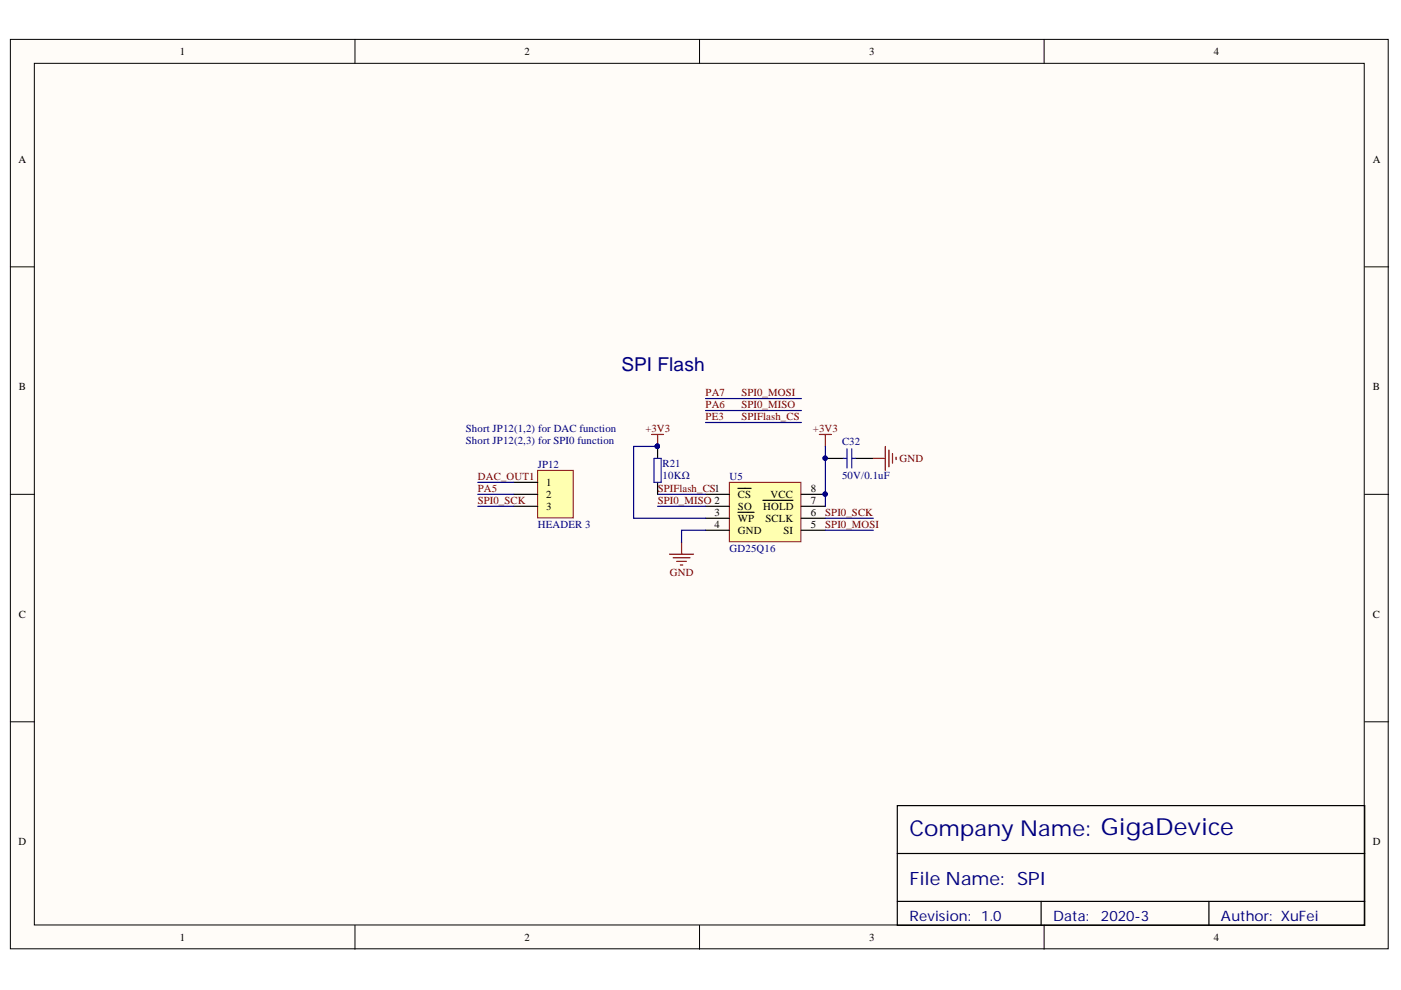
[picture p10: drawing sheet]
<svg xmlns="http://www.w3.org/2000/svg" width="297mm" height="210mm" viewBox="0 0 297 210" stroke-linecap="round" stroke-linejoin="round" font-family="sans-serif">
<defs><g id="words">
<text font-size="4.6" fill="#000080" x="192.8" y="177.2">Company Name: GigaDevice</text>
<text font-size="4.1" fill="#000080" x="131.8" y="78.6">SPI Flash</text>
<text font-size="3.9" fill="#000080" x="192.8" y="187.6">File Name: SPI</text>
<g font-size="3" fill="#000080">
<text x="192.8" y="195.4">Revision:</text>
<text x="208" y="195.4">1.0</text>
<text x="223.3" y="195.4">Data:</text>
<text x="233.4" y="195.4">2020-3</text>
<text x="258.9" y="195.4">Author: XuFei</text>
</g>
<g font-size="2.3">
<text x="38.1" y="11.7">1</text>
<text x="111.2" y="11.7">2</text>
<text x="184.3" y="11.7">3</text>
<text x="257.4" y="11.7">4</text>
<text x="3.9" y="34.5">A</text>
<text x="291.1" y="34.5">A</text>
<text x="4" y="82.7">B</text>
<text x="291.1" y="82.7">B</text>
<text x="115.8" y="103">1</text>
<text x="115.8" y="105.6">2</text>
<text x="156.5" y="105.6">CS</text>
<text x="163.4" y="105.6">VCC</text>
<text x="171.9" y="106.9">7</text>
<text x="171.9" y="104.4">8</text>
<text x="115.8" y="108.2">3</text>
<text x="151.5" y="109.4">3</text>
<text x="151.5" y="112">4</text>
<text x="156.5" y="108.2">SO</text>
<text x="156.5" y="110.7">WP</text>
<text x="156.5" y="113.2">GND</text>
<text x="161.8" y="108.2">HOLD</text>
<text x="162.3" y="110.7">SCLK</text>
<text x="166.1" y="113.2">SI</text>
<text x="171.9" y="112">5</text>
<text x="171.9" y="109.4">6</text>
<text x="4" y="131">C</text>
<text x="291.1" y="131">C</text>
<text x="3.9" y="179.2">D</text>
<text x="291.1" y="179.2">D</text>
<text x="38.1" y="199.5">1</text>
<text x="111.2" y="199.5">2</text>
<text x="184.3" y="199.5">3</text>
<text x="257.4" y="199.5">4</text>
</g>
<g font-size="2.3" fill="#800000">
<text x="149.6" y="84">PA7</text>
<text x="157.2" y="84">SPI0_MOSI</text>
<text x="149.6" y="89.1">PE3</text>
<text x="149.6" y="86.5">PA6</text>
<text x="157.2" y="86.5">SPI0_MISO</text>
<text x="157.2" y="89.1">SPIFlash_CS</text>
<text x="136.8" y="91.6">+3V3</text>
<text x="172.4" y="91.6">+3V3</text>
<text x="101.3" y="101.7">DAC_OUT1</text>
<text x="190.7" y="97.9">GND</text>
<text x="101.3" y="106.9">SPI0_SCK</text>
<text x="101.3" y="104.4">PA5</text>
<text x="139.5" y="106.9">SPI0_MISO 2</text>
<text x="139.5" y="104.4">SPIFlash_CS1</text>
<text x="175" y="109.4">SPI0_SCK</text>
<text x="175" y="112">SPI0_MOSI</text>
<text x="142" y="122.1">GND</text>
</g>
<g font-size="2.3" fill="#000080">
<text x="98.8" y="91.6">Short JP12(1,2) for DAC function</text>
<text x="98.8" y="94.1">Short JP12(2,3) for SPI0 function</text>
<text x="178.5" y="94.4">C32</text>
<text x="114" y="99.2">JP12</text>
<text x="140.5" y="98.9">R21</text>
<text x="140.5" y="101.5">10KΩ</text>
<text x="154.7" y="101.7">U5</text>
<text x="178.5" y="101.5">50V/0.1uF</text>
<text x="114" y="112">HEADER 3</text>
<text x="154.7" y="117">GD25Q16</text>
</g>
</g></defs>
<g fill="#fffcf8" stroke="#000" stroke-width=".21">
<path d="M2.2 8.4h292.1v192.8h-292.1z"/>
<path d="M7.3 13.4h281.9v182.7h-281.9z"/>
</g>
<path d="M75.3 8.4v5M148.3 8.4v5M221.4 8.4v5M2.2 56.6h5.1M289.3 56.6h5.1M2.2 104.8h5.1M289.3 104.8h5.1M2.2 153h5.1M289.3 153h5.1M75.3 196.2v5.1M148.3 196.2v5.1M221.4 196.2v5.1" fill="none" stroke="#000" stroke-width=".21"/>
<path d="M190.2 170.8h99.1v25.4h-99.1zM190.2 181h99.1M190.2 191.1h99.1M220.7 191.1v5.1M256.3 191.1v5.1" fill="none" stroke="#000" stroke-width=".25"/>
<path d="M154.6 102.3h15.2v12.6h-15.2z" fill="#ffffb0" stroke="#800000" stroke-width=".21"/>
<g fill="none" stroke="#000" stroke-width=".25">
<path d="M139.4 94.7v2.5M175 97.2h3.8M181.3 97.2h3.9M139.4 102.3v2.5M149.6 104.8h5.1M149.6 107.3h5.1M149.6 109.9h5.1M149.6 112.4h5.1M156.4 103.5h2.8M156.4 108.6h3.5M161.8 106.1h6.3M169.9 104.8h5.1"/>
<path d="M169.9 107.3h5.1M169.9 109.9h5.1M169.9 112.4h5.1"/>
</g>
<g fill="#000080" stroke="#000080" stroke-width=".21">
<circle cx="174.9" cy="104.8" r=".46"/>
<circle cx="139.4" cy="94.6" r=".46"/>
<circle cx="174.9" cy="97.1" r=".46"/>
</g>
<g fill="none" stroke="#800000" stroke-width=".25">
<path d="M138.1 92.1h2.6M139.4 92.1v2.6M173.7 92.1h2.6M175 92.1v2.6M185.2 97.2h2.5M187.7 94.7v5M188.5 95.4v3.6M189.2 96.2v2M190 96.9v.5M142 117.5h5M142.7 118.3h3.6M143.5 119h2"/>
<path d="M144.2 119.8h.6M144.5 115v2.5"/>
</g>
<path d="M139.4 94.7h-5.1v15.2h15.3M149.6 87h20.3M149.6 89.6h20.3M149.6 84.5h20.3M175 94.7v12.6M139.4 104.8h10.2M139.4 107.3h10.2M149.6 112.4h-5.1v2.6M175 112.4h10.2M175 109.9h10.2" fill="none" stroke="#000080" stroke-width=".25"/>
<path d="M138.7 97.2h1.5v5.1h-1.5zM178.8 97.2h.8M179.6 95.2v4M180.6 97.2h.7M180.6 95.2v4" fill="none" stroke="#00f" stroke-width=".25"/>
<path d="M114 99.7h7.5v10.1h-7.5z" fill="#ffffb0" stroke="#800000" stroke-width=".21"/>
<path d="M108.9 102.3h5.1M108.9 104.8h5.1M108.9 107.3h5.1" fill="none" stroke="#000" stroke-width=".25"/>
<path d="M101.3 104.8h7.6M101.3 107.3h7.6M101.3 102.3h7.6" fill="none" stroke="#000080" stroke-width=".25"/>
<use href="#words"/>
</svg>
